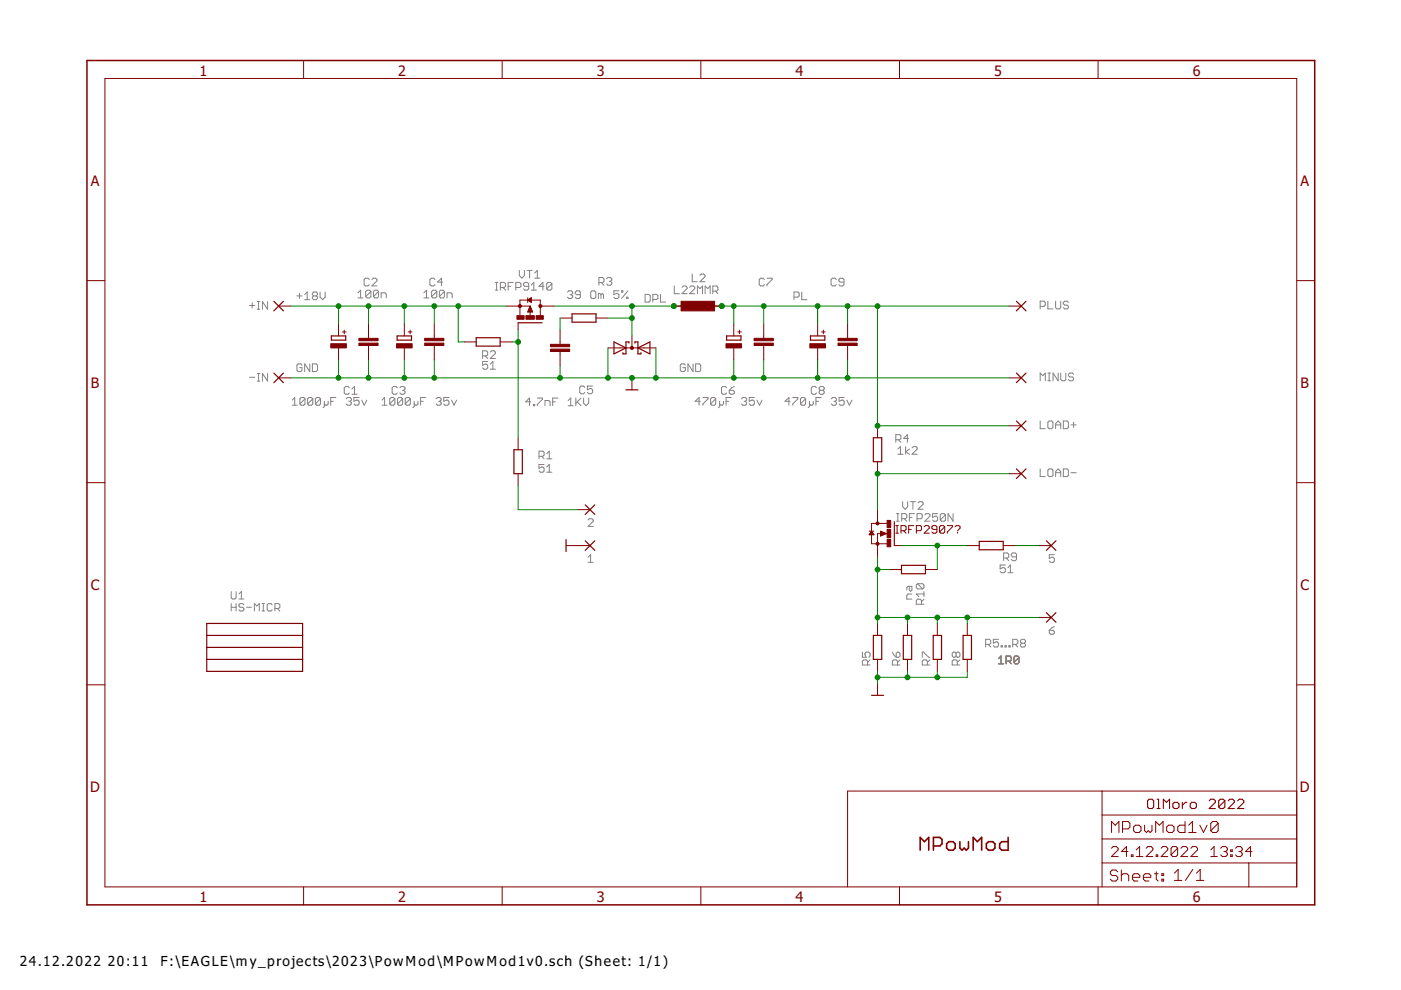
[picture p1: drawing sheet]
<svg xmlns="http://www.w3.org/2000/svg" width="297mm" height="210mm" viewBox="0 0 297 210" stroke-linecap="round" stroke-linejoin="round" font-family="sans-serif">
<defs><g id="words">
<g font-size="3.7" fill="#800000">
<text x="42.3" y="16">1</text>
<text x="84.4" y="16">2</text>
<text x="126.5" y="16">3</text>
<text x="168.7" y="16">4</text>
<text x="210.8" y="16">5</text>
<text x="252.9" y="16">6</text>
<text x="19.2" y="39.4">A</text>
<text x="275.7" y="39.4">A</text>
<text x="19.3" y="82.2">B</text>
<text x="275.8" y="82.2">B</text>
<text x="19.2" y="125.1">C</text>
<text x="275.7" y="125.1">C</text>
<text x="19.1" y="167.9">D</text>
<text x="275.6" y="167.9">D</text>
<text x="42.3" y="191.2">1</text>
<text x="84.4" y="191.2">2</text>
<text x="126.5" y="191.2">3</text>
<text x="168.7" y="191.2">4</text>
<text x="210.8" y="191.2">5</text>
<text x="252.9" y="191.2">6</text>
</g>
<g font-size="3.5">
<text x="4.2" y="204.7">24.12.2022</text>
<text x="22.9" y="204.7">20:11</text>
<text x="34" y="204.7">F:\EAGLE\my_projects\2023\PowMod\MPowMod1v0.sch (Sheet: 1/1)</text>
</g>
</g></defs>
<g fill="none" stroke="#808080" stroke-width=".21">
<path d="M78.3 59.3l-.3-.3h-.5l-.3 .3v1l.3 .3h.5l.3-.3M78.8 59.3l.3-.3h.6l.2 .3v.2l-1.1 1.1h1.1M92.2 59.3l-.3-.3h-.5l-.3 .3v1l.3 .3h.5l.3-.3M93.9 59.8h-1.1l.8-.8v1.6M105 59.9h.6M105.3 59.9v1.6M108.8 59.9h-1.1v1.6M110.1 57.3v1.1l.5 .6 .6-.6v-1.1M111.7 57.3h1.1M112.3 57.3v1.7M113.4 57.9l.5-.6v1.7M113.4 59h1.1"/>
<path d="M127 59.9h.8l.3-.3v-.5l-.3-.3h-.8v1.7M127.5 59.9l.6 .6M128.6 59.1l.3-.3h.5l.3 .3v.3l-.3 .2M129.2 59.6h.2M129.4 59.6l.3 .3v.3l-.3 .3h-.5l-.3-.3M146.8 58.1v1.6h1M148.4 58.4l.3-.3h.5l.3 .3v.3l-1.1 1h1.1M162.1 59.3l-.3-.3h-.6l-.2 .3v1l.2 .3h.6l.3-.3M162.6 59h1.1v.3l-1.1 1v.3M177.3 59.3l-.3-.3h-.5l-.3 .3v1l.3 .3h.5l.3-.3M178.9 59.8h-.8l-.2-.3v-.2l.2-.3h.6l.2 .3v1l-.2 .3h-.6l-.2-.3M52.9 64.8h1.1"/>
<path d="M52.9 80h1.1M53.5 64.2v1.1M54.6 65.6h.5M54.6 63.9h.5M54.6 79.2h.5M54.8 63.9v1.7M54.8 79.2v1.6M56.7 63.9v1.7l-1.1-1.7v1.7M56.7 79.2v1.6l-1.1-1.6v1.6M62.9 62.7h1.1M63.5 62.2v1.1M64 77.4l-.2-.2h-.6l-.3 .2v1.1l.3 .3h.6l.2-.3v-.5h-.5"/>
<path d="M64.6 62.5l.5-.6v1.6M64.6 63.5h1.1M65.7 77.2v1.6l-1.1-1.6v1.6M66.2 77.2h.8l.3 .2v1.1l-.3 .3h-.8zM66.5 62.7l-.3-.2v-.3l.3-.3h.5l.3 .3v.3l-.3 .2M66.5 62.7l-.3 .3v.3l.3 .2h.5l.3-.2v-.3l-.3-.3M66.5 62.7h.5M67.9 61.9v1.1l.5 .5 .5-.5v-1.1M75.9 63.2h1.1M75.9 62.1l.6-.6v1.7M78.6 61.8v1.1l-.2 .3h-.6l-.3-.3M78.6 61.8l-.2-.3h-.6l-.3 .3v1.1"/>
<path d="M78.6 61.8l-1.1 1.1M80.3 61.8v1.1l-.3 .3h-.5l-.3-.3M80.3 61.8l-.3-.3h-.5l-.3 .3v1.1M80.3 61.8l-1.1 1.1M80.8 63.2v-1.1h.8l.3 .3v.8M89.9 62.1l.5-.6v1.7M89.9 63.2h1.1M92.6 61.8v1.1l-.3 .3h-.5l-.3-.3M92.6 61.8l-.3-.3h-.5l-.3 .3v1.1M92.6 61.8l-1.1 1.1M94.2 61.8v1.1l-.2 .3h-.6l-.2-.3M94.2 61.8l-.2-.3h-.6l-.2 .3v1.1"/>
<path d="M94.2 61.8l-1 1.1M94.8 63.2v-1.1h.8l.3 .3v.8M102.3 75.5h.8l.3-.3v-.5l-.3-.3h-.8v1.6M102.9 75.5l.5 .5M103.4 76.6h-1.1v.8l.6-.2h.2l.3 .2v.6l-.3 .3h-.5l-.3-.3M103.9 78.3h1.1M103.9 77.2l.6-.6v1.7M103.9 74.7l.3-.3h.6l.2 .3v.2l-1.1 1.1h1.1M105 61.5h.6M106.1 61h.8l.3-.3v-.5l-.3-.3h-.8v1.6M106.6 61l.6 .5M107.7 60.7h.6"/>
<path d="M109.4 61h.8l.2-.3v-.5l-.2-.3h-.8v1.6M112.1 60.7h-.8l-.3-.3v-.2l.3-.3h.5l.3 .3v1l-.3 .3h-.5l-.3-.3M112.6 61.5h1.1M112.6 60.4l.6-.5v1.6M115.4 60.7h-1.1l.8-.8v1.6M117 60.2v1l-.3 .3h-.5l-.3-.3M117 60.2l-.3-.3h-.5l-.3 .3v1M117 60.2l-1.1 1M120.3 61.9l.3-.2h.5l.3 .2v.3l-.3 .3M120.9 62.5h.2M121.1 62.5l.3 .2v.3l-.3 .3h-.5l-.3-.3M123 62.5h-.8l-.2-.3v-.3l.2-.2h.6l.2 .2v1.1l-.2 .3h-.6l-.2-.3"/>
<path d="M125.2 61.9l.3-.2h.5l.3 .2v1.1l-.3 .3h-.5l-.3-.3zM127.4 62.5l-.3-.3h-.2v1.1M127.4 62.5v.8M127.4 62.5l.3-.3 .3 .3v.8M131.2 61.7h-1v.8l.5-.3h.3l.2 .3v.5l-.2 .3h-.6l-.2-.3M131.8 61.7h.3v.2h-.3zM132.9 63h.2v.3h-.2zM133.1 61.7l-1.3 1.6M136.8 62.4h.8l.3 .3v1.1l-.3 .3h-.8zM138.4 63.5h.8l.3-.3v-.5l-.3-.3h-.8v1.7M140 62.4v1.7h1.1M143 60.6v1.7h1"/>
<path d="M144.6 60.9l.3-.3h.5l.3 .3v.3l-1.1 1.1h1.1M145.3 77.4l-.3-.2h-.5l-.3 .2v1.1l.3 .3h.5l.3-.3v-.5h-.5M146.2 60.9l.3-.3h.5l.3 .3v.3l-1.1 1.1h1.1M146.9 77.2v1.6l-1-1.6v1.6M147.5 77.2h.8l.3 .2v1.1l-.3 .3h-.8zM147.9 62.3v-1.7l.5 .6 .5-.6v1.7M149.5 62.3v-1.7l.6 .6 .5-.6v1.7M151.1 61.7h.9l.2-.2v-.6l-.2-.3h-.9v1.7M151.7 61.7l.5 .6M168.3 63h.9l.2-.3v-.5l-.2-.3h-.9v1.6M170 61.9v1.6h1.1M220.5 65h.8l.3-.3v-.6l-.3-.2h-.8v1.6"/>
<path d="M222.2 63.9v1.6h1M222.2 79.1h.5M222.4 79.1v1.6M223.8 63.9v1.3l.3 .3h.5l.3-.3v-1.3M224.3 79.1v1.6l-1-1.6v1.6M224.9 79.1v1.4l.3 .2h.5l.3-.2v-1.4M226.5 64.1l-.2-.2h-.6l-.3 .2v.3l.3 .3h.6l.2 .3v.2l-.2 .3h-.6l-.3-.3M227.6 79.4l-.2-.3h-.6l-.3 .3v.3l.3 .2h.6l.2 .3v.3l-.2 .2h-.6l-.3-.2M54.6 80.8h.5M62 85.9h1M62 84.8l.5-.5v1.6M64.7 84.6l-.3-.3h-.5l-.3 .3v1"/>
<path d="M64.7 84.6v1l-.3 .3h-.5l-.3-.3M64.7 84.6l-1.1 1M66.3 84.6v1l-.3 .3h-.5l-.3-.3M66.3 84.6l-.3-.3h-.5l-.3 .3v1M66.3 84.6l-1.1 1M67.9 84.6l-.2-.3h-.6l-.2 .3v1M67.9 84.6v1l-.2 .3h-.6l-.2-.3M67.9 84.6l-1 1M68.8 85.1v1.1l-.3 .2M69.6 85.1v.5l-.3 .3h-.3l-.2-.3M70.1 85.1h.6M71.2 84.3h-1.1v1.6"/>
<path d="M73.4 84.6l.3-.3h.5l.3 .3v.2l-.3 .3M74 85.1h.2M74.1 82.2l-.3-.2h-.5l-.3 .2v1.1l.3 .3h.5l.3-.3M74.2 85.1l.3 .3v.2l-.3 .3h-.5l-.3-.3M74.6 83.6h1.1M74.6 82.5l.6-.5v1.6M76.1 84.3h-1.1v.8l.6-.3h.3l.2 .3v.5l-.2 .3h-.6l-.3-.3M76.7 84.8l.5 1.1 .6-1.1M81 85.9h1.1M81 84.8l.5-.5v1.6M83.7 84.6l-.3-.3h-.5l-.3 .3v1M83.7 84.6v1l-.3 .3h-.5l-.3-.3"/>
<path d="M83.7 84.6l-1.1 1M84.2 82.2l-.3-.2h-.5l-.3 .2v1.1l.3 .3h.5l.3-.3M84.8 82.2l.2-.2h.6l.3 .2v.3l-.3 .3M85.3 82.8h.3M85.4 84.6l-.3-.3h-.6l-.2 .3v1M85.4 84.6v1l-.3 .3h-.6l-.2-.3M85.4 84.6l-1.1 1M85.6 82.8l.3 .2v.3l-.3 .3h-.6l-.2-.3M87 84.6l-.3-.3h-.5l-.3 .3v1M87 84.6v1l-.3 .3h-.5l-.3-.3M87 84.6l-1.1 1M87.8 85.1v1.1l-.3 .2"/>
<path d="M88.6 85.1v.5l-.3 .3h-.2l-.3-.3M89.2 85.1h.5M90.3 84.3h-1.1v1.6M92.5 84.6l.2-.3h.6l.2 .3v.2l-.2 .3M93 85.1h.3M93.3 85.1l.2 .3v.2l-.2 .3h-.6l-.2-.3M95.2 84.3h-1.1v.8l.5-.3h.3l.3 .3v.5l-.3 .3h-.5l-.3-.3M95.7 84.8l.6 1.1 .5-1.1M112.5 85.2h-1l.8-.8v1.6M113.1 85.7h.3v.3h-.3zM113.9 84.4h1.1v.3l-1.1 1v.3M114.3 96.8h.8l.3-.3v-.6l-.3-.2h-.8v1.6"/>
<path d="M114.8 96.8l.6 .5M115.4 98.5h-1.1v.8l.5-.3h.3l.3 .3v.5l-.3 .3h-.5l-.3-.3M115.5 86v-1.1h.9l.2 .3v.8M115.9 99l.6-.5v1.6M115.9 96.2l.6-.5v1.6M115.9 97.3h1.1M117.2 85.2h.5M118.3 84.4h-1.1v1.6M120.5 86h1M120.5 84.9l.5-.5v1.6M122.1 84.4v1.6M122.4 85.2l.8 .8"/>
<path d="M123.2 84.4l-1.1 1.1M123.7 84.4v1.1l.6 .5 .5-.5v-1.1M124 82.1l-.3-.2h-.5l-.3 .2v1.1l.3 .3h.5l.3-.3M125.6 81.9h-1.1v.8l.6-.3h.3l.2 .3v.5l-.2 .3h-.6l-.3-.3M148.5 85.1h-1.1l.8-.8v1.6M149 84.3h1.1v.3l-1.1 1v.3M151.7 84.6l-.2-.3h-.6l-.2 .3v1M151.7 84.6v1l-.2 .3h-.6l-.2-.3M151.7 84.6l-1 1M152.6 85.1v1.1l-.3 .2M153.4 85.1v.5l-.3 .3h-.3l-.2-.3M153.9 85.1h.6"/>
<path d="M154.1 82.2l-.3-.2h-.6l-.2 .2v1.1l.2 .3h.6l.3-.3M154.6 82.8h.8l.3 .2v.3l-.3 .3h-.5l-.3-.3zM155 84.3h-1.1v1.6M155.7 82l-.5 .2-.6 .6M157.2 84.6l.3-.3h.5l.3 .3v.2l-.3 .3M157.8 85.1h.2M158 85.1l.3 .3v.2l-.3 .3h-.5l-.3-.3M159.9 84.3h-1v.8l.5-.3h.3l.2 .3v.5l-.2 .3h-.6l-.2-.3M160.5 84.8l.5 1.1 .6-1.1M167.5 85.1h-1.1l.9-.8v1.6M168.1 84.3h1.1v.3l-1.1 1v.3M170.8 84.6l-.3-.3h-.5l-.3 .3v1"/>
<path d="M170.8 84.6v1l-.3 .3h-.5l-.3-.3M170.8 84.6l-1.1 1M171.6 85.1v1.1l-.3 .2M172.4 85.1v.5l-.2 .3h-.3l-.3-.3M173 85.1h.5M173.1 82.2l-.3-.2h-.5l-.3 .2v1.1l.3 .3h.5l.3-.3M173.9 82.8l-.2-.3v-.3l.2-.2h.6l.3 .2v.3l-.3 .3M173.9 82.8l-.2 .2v.3l.2 .3h.6l.3-.3v-.3l-.3-.2M173.9 82.8h.6M174.1 84.3h-1.1v1.6M176.3 84.6l.2-.3h.6l.2 .3v.2l-.2 .3M176.8 85.1h.3"/>
<path d="M177.1 85.1l.2 .3v.2l-.2 .3h-.6l-.2-.3M179 84.3h-1.1v.8l.5-.3h.3l.3 .3v.5l-.3 .3h-.5l-.3-.3M179.5 84.8l.6 1.1 .5-1.1M189.9 93.2h.9l.2-.2v-.6l-.2-.2h-.9v1.6M190.4 95.2l.5-.5v1.6M190.4 96.3h1.1M190.5 93.2l.5 .6M192 94.7v1.6M192.7 93h-1.1l.8-.8v1.6M192.8 95.2l-.8 .6 .8 .5M193.4 95l.3-.3h.5l.3 .3v.2l-1.1 1.1h1.1M220.5 80.7v-1.6l.6 .6 .5-.6v1.6"/>
<path d="M220.5 89.3v1.6h1.1M220.5 99.4v1.6h1.1M222.2 80.7h.5M222.4 89.3h.6l.2 .2v1.1l-.2 .3h-.6l-.2-.3v-1.1zM222.4 99.4h.6l.2 .3v1.1l-.2 .2h-.6l-.2-.2v-1.1zM223.8 90.9v-1.1l.5-.5 .6 .5v1.1M223.8 90.1h1.1M225.4 89.3h.9l.2 .2v1.1l-.2 .3h-.9zM225.4 99.4h.9l.2 .3v1.1l-.2 .2h-.9zM227.1 90.1h1.1M227.6 89.5v1.1M115.9 100.1h1.1"/>
<path d="M124.7 110.3l.2-.3h.6l.3 .3v.2l-1.1 1.1h1.1M124.7 118.2l.5-.6v1.6M124.7 119.2h1.1M190.1 110.5h.5M190.1 108.9h.5M190.4 108.9v1.6M191.2 110h.8l.3-.3v-.5l-.3-.3h-.8v1.6M191.4 106.4v1l.5 .6 .5-.6v-1M191.7 110l.6 .5M192.8 109.7h.6M193 106.4h1.1M193.5 106.4v1.6"/>
<path d="M193.9 108.9h-1.1v1.6M194.4 110h.9l.2-.3v-.5l-.2-.3h-.9v1.6M194.6 106.6l.3-.2h.6l.2 .2v.3l-1.1 1.1h1.1M196.1 109.2l.3-.3h.5l.3 .3v.2l-1.1 1.1h1.1M198.8 108.9h-1.1v.8l.6-.3h.2l.3 .3v.6l-.3 .2h-.5l-.3-.2M200.4 109.2v1.1l-.2 .2h-.6l-.3-.2M200.4 109.2l-.2-.3h-.6l-.3 .3v1.1M200.4 109.2l-1.1 1.1M202.1 108.9v1.6l-1.1-1.6v1.6M212.8 118.3h.8l.3-.2v-.6l-.3-.3h-.8v1.7M213.1 119.8h-1.1v.8l.6-.2h.3l.2 .2v.6l-.2 .2h-.6l-.3-.2M213.3 118.3l.6 .6"/>
<path d="M215.5 118.1h-.8l-.3-.3v-.3l.3-.3h.5l.3 .3v1.1l-.3 .3h-.5l-.3-.3M223.5 117.6h-1v.8l.5-.2h.3l.2 .2v.6l-.2 .2h-.6l-.2-.2M223.8 101v-1l.5-.6 .6 .6v1M223.8 100.2h1.1M227.1 100.2h1.1M49 125.4v1.3l.3 .3h.5l.3-.3v-1.3M49 128v1.5M49 128.8h1.1M50.1 128v1.5M50.7 127h1M50.7 125.9l.5-.5v1.6M51.7 128.2l-.3-.2h-.5l-.2 .2v.3l.2 .3h.5l.3 .2v.3l-.3 .2h-.5l-.2-.2"/>
<path d="M52.3 128.8h1M53.9 129.5v-1.5l.5 .5 .6-.5v1.5M55.6 128h.5M55.6 129.5h.5M55.8 128v1.5M57.7 128.2l-.3-.2h-.5l-.3 .2v1.1l.3 .2h.5l.3-.2M58.3 129h.8l.2-.2v-.6l-.2-.2h-.8v1.5M58.8 129l.5 .5M182.8 138.3v1.1h.9l-.3-.6v-.3l.3-.2h.5l.3 .2v.6l-.3 .3M184.5 139.9l-.6 .5M189.2 138.3l.3 .5 .5 .6M190 138.5l.3-.2h.2l.3 .2v.6l-.3 .3h-.5z"/>
<path d="M190.8 139.9l-.5 .5M192.8 124.3v.8l.3 .3 .2-.3v-.8h-.8l-.2 .3v.5M193.3 125.9h-.8l-.2 .3v.8h1M194.5 123.8l-.2 .2v.6l.2 .3h1.1M194.5 123.8h1.1l.3 .2v.6l-.3 .3M194.5 123.8l1.1 1.1M195.4 128.1v-.8l-.3-.3h-.6l-.2 .3v.8h1.6M195.5 139.4v-1.1h.3l1.1 1.1h.3M195.9 125.9h-1.6l.5 .6M195.9 127l-.5 .6M195.9 125.4v1.1M197.2 139.9l-.6 .5"/>
<path d="M202.7 138.5l-.3-.2h-.2l-.3 .2v.6l.3 .3h.2l.3-.3M202.7 138.5l.3-.2h.2l.3 .2v.6l-.3 .3h-.2l-.3-.3M202.7 138.5v.6M203.5 139.9l-.5 .5M209 136.6h.8l.3-.2v-.6l-.3-.2h-.8v1.6M209.5 136.6l.6 .6M211.7 139.7l.5-.6v1.6M211.7 135.6h-1.1v.8l.6-.3h.2l.3 .3v.5l-.3 .3h-.5l-.3-.3M212.3 136.9h.2v.3h-.2zM213.1 136.9h.2v.3h-.2zM213.7 121.4h1.1M213.7 120.4l.5-.6v1.6"/>
<path d="M213.9 136.9h.3v.3h-.3zM214.7 136.6h.8l.3-.2v-.6l-.3-.2h-.8v1.6M215.2 136.6l.6 .6M216 139.4v1.1l-.2 .2h-.6l-.2-.2M216 139.4l-.2-.3h-.6l-.2 .3v1.1M216 139.4l-1 1.1M216.6 136.4l-.3-.3v-.3l.3-.2h.5l.3 .2v.3l-.3 .3M216.6 136.4l-.3 .2v.3l.3 .3h.5l.3-.3v-.3l-.3-.2M216.6 136.4h.5M222.5 133.6h.8l.2 .3v.3l-.2 .3h-.6l-.2-.3zM223.5 132.8l-.5 .3-.5 .5M183.9 141v-.8l-.2-.3h-.6l-.3 .3v.8h1.7"/>
<path d="M190.3 141v-.8l-.3-.3h-.5l-.3 .3v.8h1.6M196.6 141v-.8l-.2-.3h-.6l-.3 .3v.8h1.7M203 141v-.8l-.3-.3h-.5l-.3 .3v.8h1.6M211.7 140.7h1.1M213.3 140.2h.8l.3-.3v-.5l-.3-.3h-.8v1.6M213.9 140.2l.5 .5"/>
</g>
<path d="M197.9 179.4h1.4l.4-.5v-.9l-.4-.5h-1.4v2.8M200.7 178.9l.5-.4h.9l.4 .4v.9l-.4 .5h-.9l-.5-.5zM203.5 178.5v1.3l.5 .5 .4-.5 .5 .5 .4-.5v-1.3M209.1 178.9l.5-.4h.9l.4 .4v.9l-.4 .5h-.9l-.5-.5zM213.7 177.5v2.8h-1.3l-.5-.5v-.9l.5-.4h1.3M195.1 180.3v-2.8l.9 1 .9-1v2.8M206.3 180.3v-2.8l.9 1 .9-1v2.8" fill="none" stroke="#800000" stroke-width=".34"/>
<g fill="none" stroke="#800000" stroke-width=".23">
<path d="M243.6 169.5h.7l.3 .3v1.3l-.3 .3h-.7l-.3-.3v-1.3zM245.3 169.5h.3v1.9M245.3 171.4h.7M246.7 171.4v-1.9l.6 .6 .7-.6v1.9M249 170.1h.6l.4 .4v.6l-.4 .3h-.6l-.3-.3v-.6zM250.7 170.1v1.3M251.7 170.1h-.4l-.6 .7M252.7 170.1h.6l.4 .4v.6l-.4 .3h-.6l-.4-.3v-.6zM256.4 169.8l.3-.3h.6l.4 .3v.3l-1.3 1.3h1.3M259.7 169.8l-.3-.3h-.7l-.3 .3v1.3M259.7 169.8v1.3l-.3 .3h-.7l-.3-.3M259.7 169.8l-1.3 1.3"/>
<path d="M260.4 169.8l.3-.3h.7l.3 .3v.3l-1.3 1.3h1.3M262.4 169.8l.3-.3h.7l.3 .3v.3l-1.3 1.3h1.3"/>
</g>
<g fill="none" stroke="#800000" stroke-width=".21">
<path d="M22.2 16.6h252.7v171.4h-252.7zM64.4 12.8v3.8M106.5 12.8v3.8M148.6 12.8v3.8M190.7 12.8v3.8M232.8 12.8v3.8M18.4 59.5h3.8M274.9 59.5h3.8M59.1 64.9h2.5M71.8 68.7v2.5M71.8 73.8v2.5M72.6 70.4h.8"/>
<path d="M73 70v.8M78.1 68.7v3M78.1 73.3v3M85.7 68.7v2.5M85.7 73.8v2.5M86.6 70.4h.7M87 70v.8M92.1 68.7v3M92.1 73.3v3M98.4 72.5h2.6M106 72.5h2.6M107.3 64.9h5.1"/>
<path d="M109.9 68.4v1.6M111.9 63.1v1M111.9 63.6h-1.7v3.3M111.9 63.6l.7-.5v1zM111.9 66.1h1M111.9 63.6h.7M112 65.9h.8M112 65.8h.8M112 63.5h.6M112.1 65.7h.6M112.1 65.6h.6M112.1 63.8h.5"/>
<path d="M112.2 65.4h.4M112.2 63.4h.4M112.2 65.3h.4M112.3 65.2h.2M112.3 63.9h.3M112.3 65.1h.2M112.4 65h.1M112.4 64.9v2.2M112.4 64.9l.5 1.3h-1zM112.4 63.3h.2M112.5 64h.1M112.5 63.6h2.1v3.3"/>
<path d="M112.6 63.2h.1M114.6 64.9h2.9M118.7 70v3M118.7 74.5v3.1M118.7 67.4h2.6M126.4 67.4h2.5M128.9 73.8h10.2M134 71.2v2.6M142.9 64.9h2.5M150.5 64.9h2.5M155.6 68.7v2.5M155.6 73.8v2.5"/>
<path d="M156.4 70.4h.8M156.8 70v.8M161.9 68.7v3M161.9 73.3v3M173.4 68.7v2.5M173.4 73.8v2.5M174.2 70.4h.8M174.6 70v.8M179.7 68.7v3M179.7 73.3v3M214 64.9h2.5M59.1 80.1h2.5"/>
<path d="M109.9 92.8v2.6M134 80.1v2.6M186.1 90.3v2.5M186.1 97.9v2.5M214 80.1h2.5M214 90.3h2.5M18.4 102.3h3.8M109.9 100.4v2.6M120 115.7h5.1M122.6 108.1h2.5M184.3 112.6h1M184.3 113.3h1"/>
<path d="M184.4 113.2h.8M184.5 113.1h.6M184.6 113h.4M184.6 112.9h.3M184.7 112.7h.1M184.8 113.3v2h3.3M184.8 112.6l.5 .8h-1zM186.1 108.1v2.9M186.7 113.3h.8M186.7 113.2h1M186.7 113h.9M186.7 112.9h.5"/>
<path d="M186.7 112.7h.2M186.7 112.6l1.3 .5-1.3 .5zM186.7 113.6h.1M186.7 113.5h.5M188 111h-3.2v1.6M188.2 113.1h-2.1v5.1M189.6 115.7h1.5M189.9 113.1h.6M189.9 111.4h.6M190.2 111.4v1.7M191 112.5h.8l.3-.3v-.5l-.3-.3h-.8v1.7M191.6 112.5l.5 .6"/>
<path d="M192.7 112.2h.5M193.7 111.4h-1v1.7M194.3 112.5h.8l.3-.3v-.5l-.3-.3h-.8v1.7M195.9 111.7l.3-.3h.5l.3 .3v.3l-1.1 1.1h1.1M198.6 112.2h-.8l-.2-.2v-.3l.2-.3h.6l.2 .3v1.1l-.2 .3h-.6l-.2-.3M200.3 111.7v1.1l-.3 .3h-.5l-.3-.3M200.3 111.7l-.3-.3h-.5l-.3 .3v1.1M200.3 111.7l-1.1 1.1M200.9 111.4h1v.3l-1 1.1v.3M202.5 111.7l.3-.3h.5l.3 .3v.3l-.6 .5M203 112.8v.3M205.1 115.7h2.5"/>
<path d="M212.7 115.7h2.5M214 100.4h2.5M220.3 115.7h2.6M274.9 102.3h3.8M186.1 132.2v2.5M186.1 139.8v2.5M188.6 120.8h2.5M192.4 132.2v2.5M192.4 139.8v2.5M196.2 120.8h2.5M198.7 132.2v2.5M198.7 139.8v2.5"/>
<path d="M205.1 132.2v2.5M205.1 139.8v2.5M220.3 130.9h2.6M18.4 145.2h3.8M186.1 144.9v2.5M274.9 145.2h3.8M233.7 167.7v20.3M233.7 177.9h41.2M233.7 172.8h41.2M235.6 179.9l.4-.4h.7l.4 .4v.3l-1.5 1.4h1.5M235.7 176.5v-2.3l.8 .8 .7-.8v2.3M238 175.7h1.2l.4-.4v-.7l-.4-.4h-1.2v2.3"/>
<path d="M240.3 175.3l.4-.3h.8l.4 .3v.8l-.4 .4h-.8l-.4-.4zM242.7 175v1.1l.4 .4 .4-.4 .4 .4 .3-.4v-1.1M243 179.9l.4-.4h.7l.3 .4v.3l-1.4 1.4h1.4M245 176.5v-2.3l.8 .8 .8-.8v2.3M246.2 179.9l.3-.4h.7l.4 .4v.3l-1.4 1.4h1.4M247.4 175.3l.4-.3h.7l.4 .3v.8l-.4 .4h-.7l-.4-.4zM249.7 179.9v1.4l-.4 .3h-.7l-.3-.3M249.7 179.9l-.4-.4h-.7l-.3 .4v1.4M249.7 179.9l-1.4 1.4M250.4 179.9l.3-.4h.7l.4 .4v.3l-1.4 1.4h1.4M251.2 174.2v2.3h-1.1l-.4-.4v-.8l.4-.3h1.1M252 176.5h1.6"/>
<path d="M252 175l.8-.8v2.3M252.5 179.9l.3-.4h.8l.3 .4v.3l-1.4 1.4h1.4M254.4 175l.8 1.5 .7-1.5M258.3 174.6l-.4-.4h-.8l-.4 .4v1.5M258.3 174.6v1.5l-.4 .4h-.8l-.4-.4M258.3 174.6l-1.6 1.5M258.8 179.9l.4-.4h.7l.3 .4v.3l-.3 .4M262 179.9l.3-.4h.7l.4 .4v.3l-.4 .4M274.9 167.7h-95.2v20.3M64.4 188v3.9M106.5 188v3.9M148.6 188v3.9"/>
<path d="M190.7 188v3.9M232.8 188v3.9M233.7 183h41.2M237 184.8l-.4-.3h-.8l-.4 .3v.5l.4 .3h.8l.4 .4v.4l-.4 .4h-.8l-.4-.4M237.7 184.5v2.3M237.7 185.6l.4-.3h.8l.4 .3v1.2M239.2 180.6h-1.4l1-1.1v2.1M239.9 181.3h.3v.3h-.3zM240.1 186h1.6v-.4l-.4-.3h-.8l-.4 .3v.8l.4 .4h.8M240.9 181.6h1.4M240.9 180.2l.7-.7v2.1M242.4 186h1.6v-.4l-.4-.3h-.8l-.4 .3v.8l.4 .4h.8"/>
<path d="M244.8 185.3h.8M245.1 181.3h.4v.3h-.4zM245.2 184.8v1.6l.4 .4M246.3 185.3h.4v.3h-.4zM246.3 186.4h.4v.4h-.4zM249 185.1l.8-.8v2.4M249 186.7h1.6M252.9 184.3l-1.6 2.4M253.7 186.7h1.5M253.7 185.1l.8-.8v2.4M256.7 181.6h1.4M256.7 180.2l.7-.7v2.1"/>
<path d="M259.5 180.6h.4M259.9 180.6l.3 .3v.4l-.3 .3h-.7l-.4-.3M260.9 181.3h.4v.3h-.4zM260.9 180.2h.4v.4h-.4zM262.7 180.6h.3M263 180.6l.4 .3v.4l-.4 .3h-.7l-.3-.3M264.8 183v5M265.5 180.6h-1.4l1-1.1v2.1"/>
</g>
<path d="M18.4 12.8h260.3v179.1h-260.3z" fill="none" stroke="#800000" stroke-width=".32"/>
<g fill="#800000" stroke="#800000" stroke-width=".21">
<path d="M177.7 72.7h4v.6h-4z"/>
<path d="M177.7 71.7h4v.5h-4z"/>
<path d="M90 71.7h4.1v.5h-4.1z"/>
<path d="M90 72.7h4.1v.6h-4.1z"/>
<path d="M171.7 72.9h3.3v.9h-3.3z"/>
<path d="M153.9 72.9h3.3v.9h-3.3z"/>
<path d="M159.9 72.7h4.1v.6h-4.1z"/>
<path d="M159.9 71.7h4.1v.5h-4.1z"/>
<path d="M84.1 72.9h3.3v.9h-3.3z"/>
<path d="M70.1 72.9h3.3v.9h-3.3z"/>
<path d="M76.1 71.7h4.1v.5h-4.1z"/>
<path d="M76.1 72.7h4.1v.6h-4.1z"/>
<path d="M188.1 114.4h.7v1.5h-.7z"/>
<path d="M188.1 110.3h.7v1.6h-.7z"/>
<path d="M188.1 112.2h.7v1.8h-.7z"/>
<path d="M116.7 74h4.1v.5h-4.1z"/>
<path d="M116.7 73h4.1v.5h-4.1z"/>
<path d="M113.7 66.9h1.5v.8h-1.5z"/>
<path d="M109.6 66.9h1.5v.8h-1.5z"/>
<path d="M111.5 66.9h1.8v.8h-1.8z"/>
<path d="M144.4 63.9h7.1v2h-7.1z"/>
</g>
<g fill="none" stroke="#800000" stroke-width=".25">
<path d="M58.1 63.9l2 2M58.1 79.1l2 2M60.1 63.9l-2 2M60.1 79.1l-2 2M70.3 71.2h3v.9h-3zM84.2 71.2h3v.9h-3zM101 71.6h5v1.8h-5zM109.9 68.4h5M121.3 66.5h5.1v1.8h-5.1zM130.2 72.5l2.5 1.3-2.5 1.2zM133.3 72.7v-.2h-.6v2.5h-.6v-.2M134.6 72.7v-.2h.7v2.5h.6v-.2"/>
<path d="M135.3 73.8l2.5-1.3v2.5zM154.1 71.2h3v.9h-3zM171.8 71.2h3.1v.9h-3.1zM215.5 63.9l2 2M215.5 79.1l2 2M217.5 63.9l-2 2M217.5 79.1l-2 2M109 95.4h1.7v5h-1.7zM132.7 82.7h2.6M185.2 92.8h1.7v5.1h-1.7zM215.5 89.3l2 2M215.5 99.4l2 2.1"/>
<path d="M217.5 89.3l-2 2M217.5 99.4l-2 2.1M120 114.4v2.5M124.1 107l2 2.1M124.1 114.7l2 2M126.1 107l-2 2.1M126.1 114.7l-2 2M189.6 110.6v5.1M191.1 119.9h5.1v1.7h-5.1zM207.6 114.8h5.1v1.8h-5.1zM221.8 114.7l2.1 2M223.9 114.7l-2.1 2"/>
<path d="M43.8 134.7h20.4M43.8 139.8h20.4M43.8 132.2h20.4v10.1h-20.4zM43.8 137.3h20.4M185.2 134.7h1.7v5.1h-1.7zM191.5 134.7h1.8v5.1h-1.8zM197.9 134.7h1.7v5.1h-1.7zM204.2 134.7h1.8v5.1h-1.8zM221.8 129.9l2.1 2M223.9 129.9l-2.1 2M184.8 147.4h2.5"/>
</g>
<g fill="#800000" stroke="#800000" stroke-width=".21">
<circle cx="186.1" cy="111" r=".33"/>
<circle cx="186.1" cy="115.3" r=".33"/>
<circle cx="134" cy="73.8" r=".33"/>
<circle cx="110.2" cy="64.9" r=".33"/>
<circle cx="114.6" cy="64.9" r=".33"/>
</g>
<g fill="none" stroke="#008000" stroke-width=".21">
<path d="M61.6 64.9h45.7M71.8 64.9v3.8M71.8 76.3v3.8M78.1 64.9v3.8M78.1 76.3v3.8M85.7 64.9v3.8M85.7 76.3v3.8M92.1 64.9v3.8M92.1 76.3v3.8M97.2 64.9v7.6h1.2M108.6 72.5h1.3M109.9 70v22.8"/>
<path d="M117.5 64.9h25.4M118.7 67.4v2.6M118.7 77.6v2.5M128.9 73.8v6.3M128.9 67.4h5.1M134 64.9v6.3M139.1 73.8v6.3M153 64.9h61M155.6 64.9v3.8M155.6 76.3v3.8M161.9 64.9v3.8M161.9 76.3v3.8"/>
<path d="M173.4 64.9v3.8M173.4 76.3v3.8M179.7 64.9v3.8M179.7 76.3v3.8M186.1 64.9v25.4h27.9M61.6 80.1h152.4M109.9 103v5.1h12.7M186.1 118.2v14M191.1 115.7h14M198.7 115.7v5.1M214 100.4h-27.9v7.7M215.2 115.7h5.1"/>
<path d="M186.1 130.9h34.2M186.1 120.8h2.5M192.4 130.9v1.3M198.7 130.9v1.3M205.1 130.9v1.3M186.1 142.3v2.6M192.4 142.3v1.3M198.7 142.3v1.3M205.1 142.3v1.3h-19"/>
</g>
<g fill="#008000" stroke="#008000" stroke-width=".21">
<circle cx="92.1" cy="80.1" r=".51"/>
<circle cx="85.7" cy="80.1" r=".51"/>
<circle cx="78.1" cy="80.1" r=".51"/>
<circle cx="71.8" cy="80.1" r=".51"/>
<circle cx="173.4" cy="80.1" r=".51"/>
<circle cx="161.9" cy="80.1" r=".51"/>
<circle cx="155.6" cy="80.1" r=".51"/>
<circle cx="128.9" cy="80.1" r=".51"/>
<circle cx="139.1" cy="80.1" r=".51"/>
<circle cx="134" cy="80.1" r=".51"/>
<circle cx="179.7" cy="80.1" r=".51"/>
<circle cx="118.7" cy="80.1" r=".51"/>
<circle cx="198.7" cy="143.6" r=".51"/>
<circle cx="192.4" cy="143.6" r=".51"/>
<circle cx="186.1" cy="143.6" r=".51"/>
<circle cx="198.7" cy="115.7" r=".51"/>
<circle cx="198.7" cy="130.9" r=".51"/>
<circle cx="192.4" cy="130.9" r=".51"/>
<circle cx="186.1" cy="130.9" r=".51"/>
<circle cx="205.1" cy="130.9" r=".51"/>
<circle cx="186.1" cy="120.8" r=".51"/>
<circle cx="85.7" cy="64.9" r=".51"/>
<circle cx="71.8" cy="64.9" r=".51"/>
<circle cx="78.1" cy="64.9" r=".51"/>
<circle cx="92.1" cy="64.9" r=".51"/>
<circle cx="97.2" cy="64.9" r=".51"/>
<circle cx="109.9" cy="72.5" r=".51"/>
<circle cx="134" cy="67.4" r=".51"/>
<circle cx="142.9" cy="64.9" r=".51"/>
<circle cx="134" cy="64.9" r=".51"/>
<circle cx="173.4" cy="64.9" r=".51"/>
<circle cx="179.7" cy="64.9" r=".51"/>
<circle cx="161.9" cy="64.9" r=".51"/>
<circle cx="155.6" cy="64.9" r=".51"/>
<circle cx="153" cy="64.9" r=".51"/>
<circle cx="186.1" cy="90.3" r=".51"/>
<circle cx="186.1" cy="64.9" r=".51"/>
<circle cx="186.1" cy="100.4" r=".51"/>
</g>
<use href="#words"/>
</svg>
